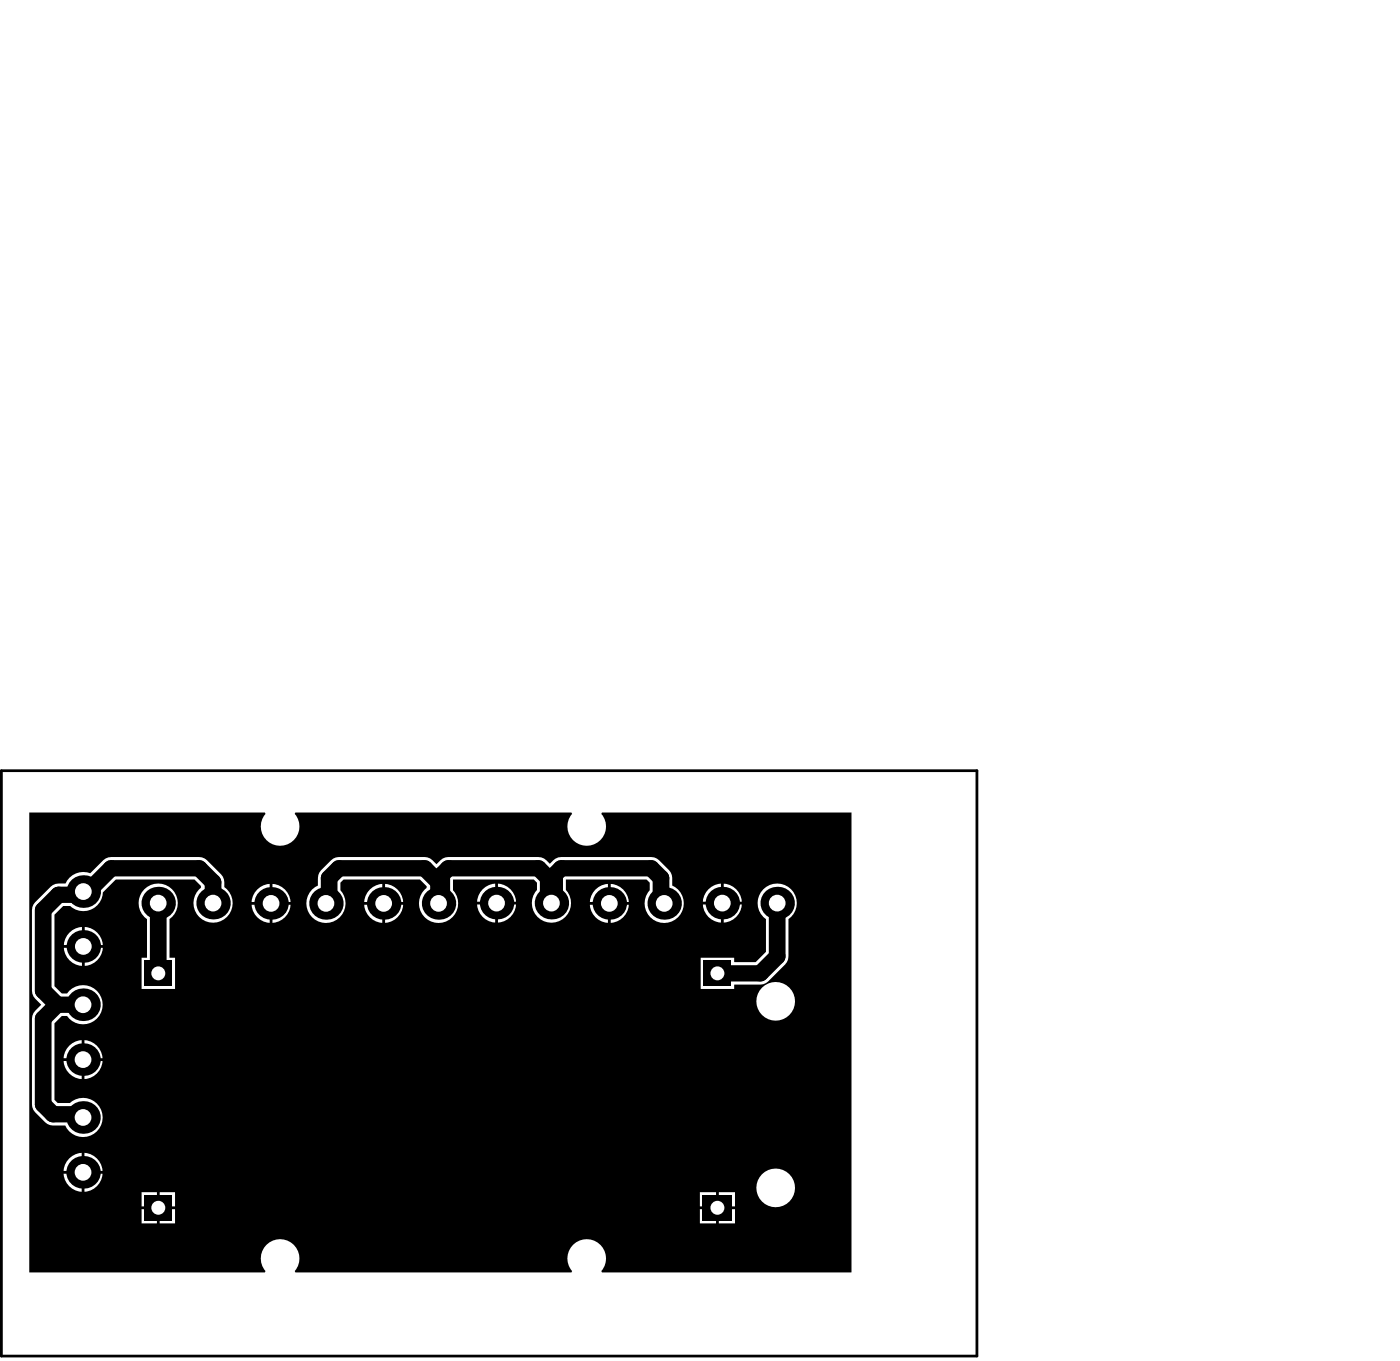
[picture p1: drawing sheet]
<svg xmlns="http://www.w3.org/2000/svg" width="212mm" height="206mm" viewBox="0 0 212 206" stroke-linecap="round" stroke-linejoin="round" font-family="sans-serif">
<path d="M.2 116.7h147.7v88.6h-147.7z" fill="none" stroke="#000" stroke-width=".42"/>
<g fill="#000">
<path d="M4.4 123h35.7l.1 .2a2.92 2.92 0 0 0 .2 4 2.92 2.92 0 0 0 4 0 2.92 2.92 0 0 0 .2-4l.1-.2h41.8l.1 .2a2.92 2.92 0 0 0 .2 4 2.92 2.92 0 0 0 4.1 0 2.92 2.92 0 0 0 .2-4l.1-.2h37.8v69.6h-37.8l-.1-.2a2.92 2.92 0 0 0-.2-4 2.92 2.92 0 0 0-4.1 0 2.92 2.92 0 0 0-.2 4l-.1 .2h-41.8l-.1-.2a2.92 2.92 0 0 0-.2-4 2.92 2.92 0 0 0-4 0 2.92 2.92 0 0 0-.2 4l-.1 .2h-35.7zM48.6 131.7a2.56 2.56 0 0 0-.5 2.4 2.96 2.96 0 0 0-1.3 4.1 2.96 2.96 0 0 0 4.3 .9 2.96 2.96 0 0 0 .4-4.3v-1.2l.5-.5h11.6l1 1.1v.2a2.96 2.96 0 0 0-.5 4.2 2.96 2.96 0 0 0 4.3 .4 2.96 2.96 0 0 0 .2-4.2v-1.7h12.2l.5 .5v1.1a2.96 2.96 0 0 0 .1 4.1 2.96 2.96 0 0 0 4.2 0 2.96 2.96 0 0 0 .1-4.1v-1.6h12.2l.5 .5v1.2a2.96 2.96 0 0 0 .4 4.3 2.96 2.96 0 0 0 4.3-.9 2.96 2.96 0 0 0-1.3-4.1 2.55 2.55 0 0 0-.5-2.4l-1.8-1.7-.9-.3h-13.6a2.19 2.19 0 0 0-1.7 1.1 2.19 2.19 0 0 0-1.8-1.1h-13.6a2.28 2.28 0 0 0-1.8 1.1 2.28 2.28 0 0 0-1.8-1.1h-13l-.8 .3zM5.3 136.6l-.4 .7-.1 .5v12.2a1.7 1.7 0 0 0 .5 1.2l.9 .9a2.69 2.69 0 0 0-1.4 2.1l.1 13.4a6 6 0 0 0 2.3 2.5l.8 .3h1.9a2.96 2.96 0 0 0 4.2 1.3 2.96 2.96 0 0 0 .9-4.3 2.96 2.96 0 0 0-4.4-.4h-1.9l-.5-.5v-11.6l1.2-1.1h.8a2.97 2.97 0 0 0 4.4 .5 2.97 2.97 0 0 0 0-4.4 2.97 2.97 0 0 0-4.4 .5h-.8l-1.2-1.1v-10.8l1.4-1.4h1a2.95 2.95 0 0 0 3.2 .6 2.95 2.95 0 0 0 1.8-2.6l1.9-2h12l.9 1v.3a2.96 2.96 0 0 0-.3 4.4 2.96 2.96 0 0 0 4.4-.2 2.96 2.96 0 0 0-.5-4.3 2.19 2.19 0 0 0-.5-2l-2.1-2.1-.8-.4-.4-.1-13.8 .1-.8 .4-1.9 2a2.94 2.94 0 0 0-3.8 1.5 3 3 0 0 0-2.2 .5zM109.6 133.8v2.7h2.7a2.92 2.92 0 0 0-2.7-2.7zM75.4 133.8v2.7h2.7a2.92 2.92 0 0 0-2.7-2.7zM73.1 134.6a2.85 2.85 0 0 0-.8 1.9h2.7v-2.7a2.86 2.86 0 0 0-1.9 .8zM107.3 134.6a2.85 2.85 0 0 0-.9 1.9h2.8v-2.7a2.86 2.86 0 0 0-1.9 .8zM92.5 133.8v2.7h2.7a2.92 2.92 0 0 0-2.7-2.7zM41.3 133.8v2.7h2.7a2.92 2.92 0 0 0-2.7-2.7zM58.3 133.8v2.7h2.8a2.92 2.92 0 0 0-2.8-2.7zM90.2 134.7a2.85 2.85 0 0 0-.9 1.8h2.8v-2.7a2.86 2.86 0 0 0-1.9 .9zM39 134.7a2.85 2.85 0 0 0-.9 1.8h2.7v-2.7a2.86 2.86 0 0 0-1.8 .9zM56 134.7a2.85 2.85 0 0 0-.8 1.8h2.7v-2.7a2.86 2.86 0 0 0-1.9 .9zM109.6 136.9v2.8a2.92 2.92 0 0 0 2.7-2.8zM75.4 136.9v2.8a2.92 2.92 0 0 0 2.7-2.8zM106.4 136.9a2.92 2.92 0 0 0 2.8 2.8v-2.8zM72.3 136.9a2.92 2.92 0 0 0 2.7 2.8v-2.8zM92.5 137v2.7a2.92 2.92 0 0 0 2.7-2.7zM58.3 137v2.7a2.92 2.92 0 0 0 2.8-2.7zM41.3 137v2.7a2.92 2.92 0 0 0 2.7-2.7zM89.3 137a2.92 2.92 0 0 0 2.8 2.7v-2.7zM55.2 137a2.92 2.92 0 0 0 2.7 2.7v-2.7zM38.1 137a2.92 2.92 0 0 0 2.7 2.7v-2.7zM12.8 140.3v2.8h2.8a2.92 2.92 0 0 0-2.8-2.8zM10.5 141.2a2.86 2.86 0 0 0-.8 1.9h2.7v-2.8a2.86 2.86 0 0 0-1.9 .9zM115.6 134.6a2.96 2.96 0 0 0 .4 4.5v5l-1.6 1.5h-3.2v-.6h-5.1v4.7h5.1v-.7h4h.4l.8-.5 2.5-2.5 .4-.8 .1-6.1a2.97 2.97 0 0 0 .6-4.3 2.97 2.97 0 0 0-4.4-.2zM12.8 143.5v2.7a2.92 2.92 0 0 0 2.8-2.7zM9.7 143.5a2.92 2.92 0 0 0 2.7 2.7v-2.7zM21.9 134.6a2.96 2.96 0 0 0 .4 4.5v5.9h-.9v4.7h5.1v-4.7h-.8v-5.9a2.97 2.97 0 0 0 .5-4.3 2.97 2.97 0 0 0-4.3-.2zM114.5 151.6a2.95 2.95 0 0 0 5.9 0 2.95 2.95 0 0 0-5.9 0zM12.8 157.5v2.7h2.7a2.92 2.92 0 0 0-2.7-2.7zM10.5 158.3a2.86 2.86 0 0 0-.9 1.9h2.8v-2.7a2.86 2.86 0 0 0-1.9 .8zM12.8 160.6v2.7a2.92 2.92 0 0 0 2.7-2.7zM9.6 160.6a2.92 2.92 0 0 0 2.8 2.7v-2.7zM12.8 174.5v2.8h2.7a2.92 2.92 0 0 0-2.7-2.8zM10.5 175.4a2.86 2.86 0 0 0-.9 1.9h2.8v-2.8a2.86 2.86 0 0 0-1.9 .9zM12.8 177.7v2.7a2.92 2.92 0 0 0 2.7-2.7zM9.6 177.7a2.92 2.92 0 0 0 2.8 2.7v-2.7zM108.9 180.5v2.1h2.4v-2.1zM106 180.5v2.1h2.4v-2.1zM24.2 180.5v2.1h2.3v-2.1zM21.4 180.5v2.1h2.4v-2.1zM114.5 179.8a2.95 2.95 0 0 0 5.9 0 2.95 2.95 0 0 0-5.9 0zM108.9 183v2.2h2.4v-2.2zM106 183v2.2h2.4v-2.2zM24.2 183v2.2h2.3v-2.2zM21.4 183v2.2h2.4v-2.2z"/>
<circle cx="12.6" cy="177.5" r="2.5"/>
</g>
<path d="M24 136.7h.1M24 136.7v10.6M32.3 136.7v-3.2l-2.1-2.1h-13.4l-3.5 3.6h-.7l-.5 .4h-3.2l-2.4 2.4v12.2l2.2 2.1M49.4 136.8l.4-.5v-3.4l1.5-1.5h13l2.1 2.1v3.3l.5-.5v-3.9l1-1h13.6l1.5 1.5v3.3l.5 .5 .5-.5v-3.8l1-1h13.6l1.5 1.5v3.4l.5 .5M117.7 136.7v8.1l-2.5 2.5h-6.6M8.7 152.1l-2.2 2.1v13l1.5 1.5h4.1l.5 .5M8.7 152.1h3.9" fill="none" stroke="#000" stroke-width="2.5"/>
<circle cx="12.6" cy="177.5" r="1.27" fill="#fff"/>
<circle cx="12.6" cy="169.2" r="2.5" fill="#000"/>
<circle cx="12.6" cy="169.2" r="1.27" fill="#fff"/>
<circle cx="12.6" cy="152.1" r="2.5" fill="#000"/>
<circle cx="12.6" cy="152.1" r="1.27" fill="#fff"/>
<circle cx="12.6" cy="135" r="2.5" fill="#000"/>
<circle cx="12.6" cy="135" r="1.27" fill="#fff"/>
<path d="M21.9 180.9h4.2v3.9h-4.2z" fill-rule="evenodd" fill="#000"/>
<circle cx="24" cy="182.8" r="1.06" fill="#fff"/>
<path d="M21.9 145.4h4.2v3.9h-4.2z" fill-rule="evenodd" fill="#000"/>
<circle cx="24" cy="147.3" r="1.06" fill="#fff"/>
<circle cx="24" cy="136.7" r="2.5" fill="#000"/>
<circle cx="24" cy="136.7" r="1.27" fill="#fff"/>
<circle cx="41.1" cy="136.8" r="2.5" fill="#000"/>
<circle cx="41.1" cy="136.8" r="1.27" fill="#fff"/>
<circle cx="49.4" cy="136.8" r="2.5" fill="#000"/>
<circle cx="49.4" cy="136.8" r="1.27" fill="#fff"/>
<circle cx="66.4" cy="136.8" r="2.5" fill="#000"/>
<circle cx="66.4" cy="136.8" r="1.27" fill="#fff"/>
<circle cx="83.5" cy="136.7" r="2.5" fill="#000"/>
<circle cx="83.5" cy="136.7" r="1.27" fill="#fff"/>
<circle cx="92.3" cy="136.8" r="2.5" fill="#000"/>
<circle cx="92.3" cy="136.8" r="1.27" fill="#fff"/>
<path d="M106.4 180.9h4.5v3.9h-4.5z" fill-rule="evenodd" fill="#000"/>
<circle cx="108.6" cy="182.8" r="1.06" fill="#fff"/>
<path d="M106.5 145.4h4.3v3.9h-4.3z" fill-rule="evenodd" fill="#000"/>
<circle cx="108.6" cy="147.3" r="1.06" fill="#fff"/>
<circle cx="109.4" cy="136.7" r="2.5" fill="#000"/>
<circle cx="109.4" cy="136.7" r="1.27" fill="#fff"/>
<circle cx="117.7" cy="136.7" r="2.5" fill="#000"/>
<circle cx="117.7" cy="136.7" r="1.27" fill="#fff"/>
<circle cx="12.6" cy="143.3" r="2.5" fill="#000"/>
<circle cx="12.6" cy="143.3" r="1.27" fill="#fff"/>
<circle cx="12.6" cy="160.4" r="2.5" fill="#000"/>
<circle cx="12.6" cy="160.4" r="1.27" fill="#fff"/>
<circle cx="32.3" cy="136.7" r="2.5" fill="#000"/>
<circle cx="32.3" cy="136.7" r="1.27" fill="#fff"/>
<circle cx="58.1" cy="136.8" r="2.5" fill="#000"/>
<circle cx="58.1" cy="136.8" r="1.27" fill="#fff"/>
<circle cx="75.2" cy="136.7" r="2.5" fill="#000"/>
<circle cx="75.2" cy="136.7" r="1.27" fill="#fff"/>
<circle cx="100.6" cy="136.8" r="2.5" fill="#000"/>
<circle cx="100.6" cy="136.8" r="1.27" fill="#fff"/>
</svg>
